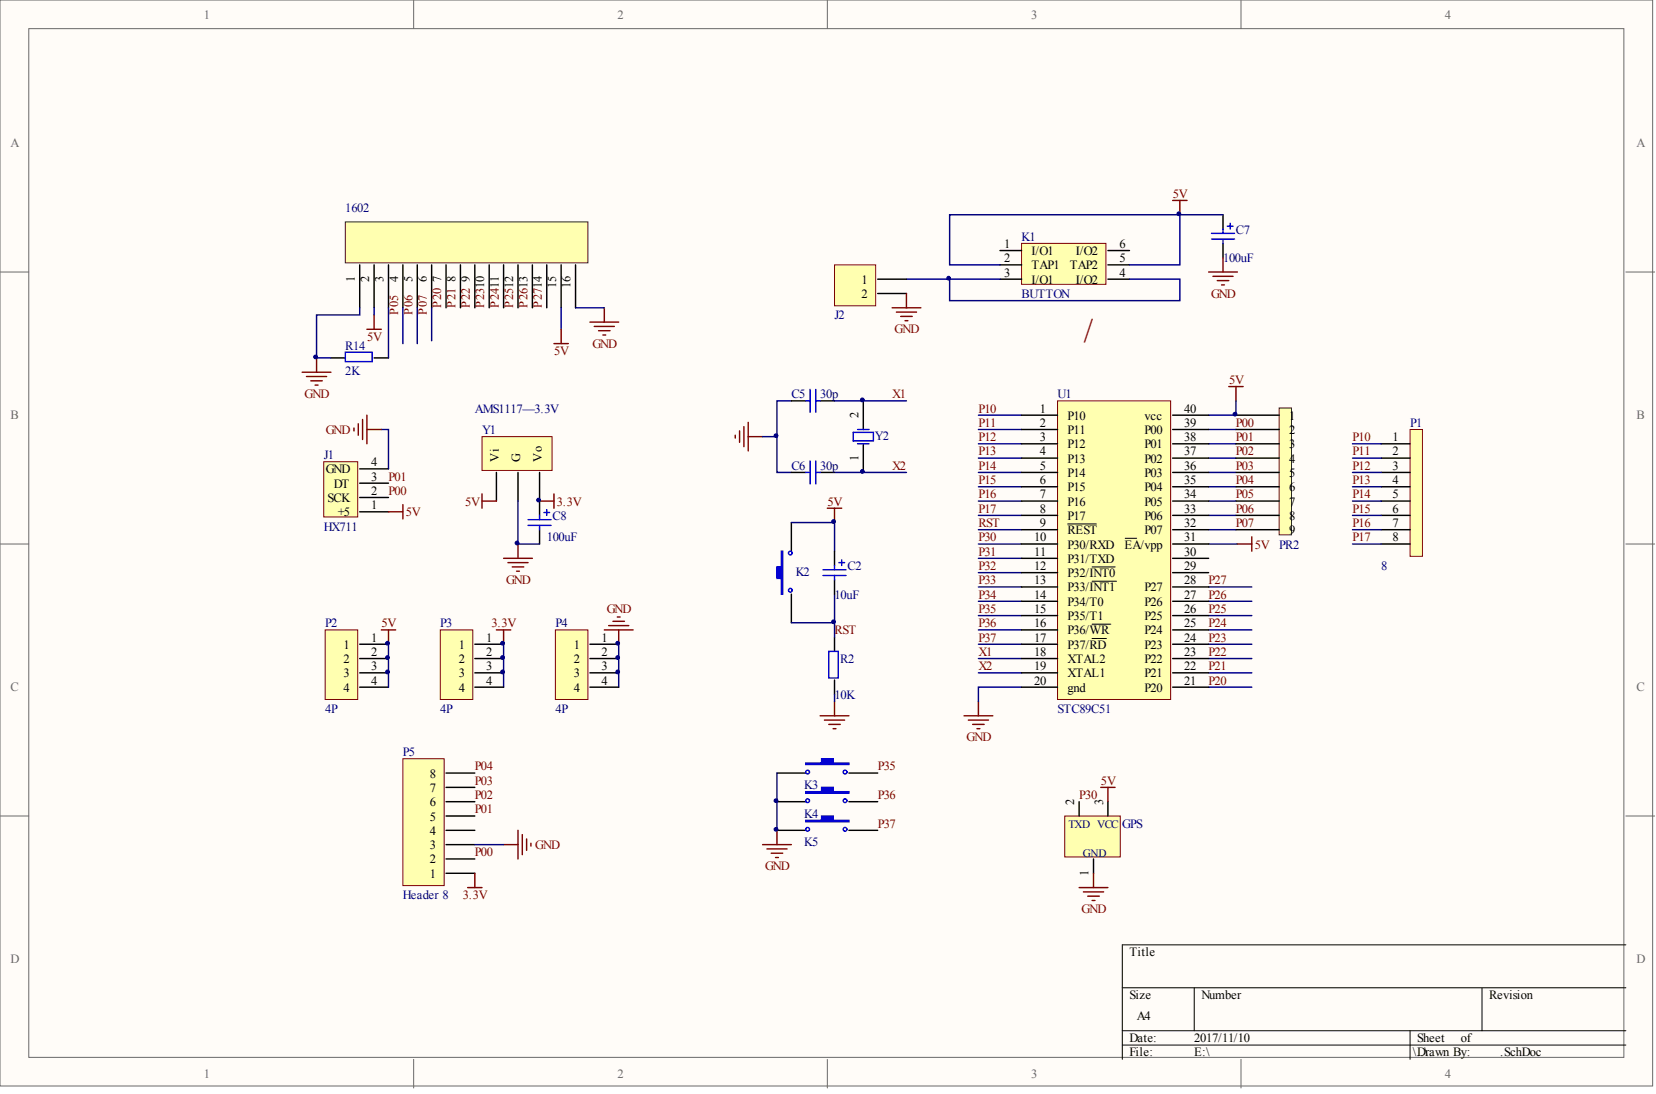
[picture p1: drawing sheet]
<svg xmlns="http://www.w3.org/2000/svg" width="292mm" height="193mm" viewBox="0 0 292 193" stroke-linecap="round" stroke-linejoin="round" font-family="sans-serif">
<defs><g id="words">
<text font-size="5.8" fill="#800000" x="191.2" y="60.4">/</text>
<g font-size="2.2" fill="#696969">
<text x="36" y="3.3">1</text>
<text x="108.9" y="3.3">2</text>
<text x="181.9" y="3.3">3</text>
<text x="254.9" y="3.3">4</text>
<text x="1.9" y="26">A</text>
<text x="288.6" y="26">A</text>
<text x="1.9" y="73.9">B</text>
<text x="288.6" y="73.9">B</text>
<text x="1.9" y="121.9">C</text>
<text x="288.6" y="121.9">C</text>
<text x="1.9" y="169.9">D</text>
<text x="288.6" y="169.9">D</text>
<text x="36" y="190.2">1</text>
<text x="108.9" y="190.2">2</text>
<text x="181.9" y="190.2">3</text>
<text x="254.9" y="190.2">4</text>
</g>
<g font-size="2.2" fill="#800000">
<text x="206.9" y="34.9">5V</text>
<text x="213.6" y="52.5">GND</text>
<text x="70.2" y="55.6" transform="rotate(-90 70.2 55.6)">P05</text>
<text x="72.7" y="55.6" transform="rotate(-90 72.7 55.6)">P06</text>
<text x="75.3" y="55.6" transform="rotate(-90 75.3 55.6)">P07</text>
<text x="77.8" y="54.3" transform="rotate(-90 77.8 54.3)">P20</text>
<text x="80.4" y="54.3" transform="rotate(-90 80.4 54.3)">P21</text>
<text x="82.9" y="54.3" transform="rotate(-90 82.9 54.3)">P22</text>
<text x="85.4" y="54.3" transform="rotate(-90 85.4 54.3)">P2310</text>
<text x="88" y="54.3" transform="rotate(-90 88 54.3)">P2411</text>
<text x="90.5" y="54.3" transform="rotate(-90 90.5 54.3)">P2512</text>
<text x="93" y="54.3" transform="rotate(-90 93 54.3)">P2613</text>
<text x="95.6" y="54.3" transform="rotate(-90 95.6 54.3)">P2714</text>
<text x="157.8" y="58.8">GND</text>
<text x="64.8" y="60.1">5V</text>
<text x="97.8" y="62.6">5V</text>
<text x="104.5" y="61.3">GND</text>
<text x="53.7" y="70.2">GND</text>
<text x="157.4" y="70.2">X1</text>
<text x="216.8" y="67.7">5V</text>
<text x="57.5" y="76.6">GND</text>
<text x="172.6" y="72.8">P10</text>
<text x="172.6" y="75.3">P11</text>
<text x="172.6" y="77.8">P12</text>
<text x="218" y="75.3">P00</text>
<text x="218" y="77.8">P01</text>
<text x="238.6" y="77.8">P10</text>
<text x="157.4" y="82.9">X2</text>
<text x="172.6" y="80.3">P13</text>
<text x="172.6" y="82.9">P14</text>
<text x="218" y="80.3">P02</text>
<text x="218" y="82.9">P03</text>
<text x="238.6" y="80.3">P11</text>
<text x="238.6" y="82.9">P12</text>
<text x="68.5" y="87.3">P00</text>
<text x="68.5" y="84.8">P01</text>
<text x="82.1" y="89.2">5V</text>
<text x="98.2" y="89.2">3.3V</text>
<text x="146" y="89.2">5V</text>
<text x="172.6" y="85.4">P15</text>
<text x="172.6" y="87.9">P16</text>
<text x="218" y="85.4">P04</text>
<text x="218" y="87.9">P05</text>
<text x="238.6" y="85.4">P13</text>
<text x="238.6" y="87.9">P14</text>
<text x="71.6" y="91.1">5V</text>
<text x="172.6" y="93">RST</text>
<text x="172.6" y="90.4">P17</text>
<text x="172.6" y="95.5">P30</text>
<text x="218" y="90.4">P06</text>
<text x="218" y="93">P07</text>
<text x="238.6" y="90.4">P15</text>
<text x="238.6" y="93">P16</text>
<text x="238.6" y="95.5">P17</text>
<text x="172.6" y="98">P31</text>
<text x="172.6" y="100.5">P32</text>
<text x="221.3" y="96.8">5V</text>
<text x="89.3" y="103">GND</text>
<text x="172.6" y="105.6">P34</text>
<text x="172.6" y="103.1">P33</text>
<text x="213.2" y="105.6">P26</text>
<text x="213.2" y="103.1">P27</text>
<text x="67.3" y="110.6">5V</text>
<text x="86.7" y="110.6">3.3V</text>
<text x="107" y="108.1">GND</text>
<text x="147.2" y="111.9">RST</text>
<text x="172.6" y="110.6">P36</text>
<text x="172.6" y="108.1">P35</text>
<text x="172.6" y="113.2">P37</text>
<text x="213.2" y="113.2">P23</text>
<text x="213.2" y="110.6">P24</text>
<text x="213.2" y="108.1">P25</text>
<text x="172.6" y="115.7">X1</text>
<text x="172.6" y="118.2">X2</text>
<text x="213.2" y="118.2">P21</text>
<text x="213.2" y="115.7">P22</text>
<text x="213.2" y="120.7">P20</text>
<text x="170.5" y="130.8">GND</text>
<text x="83.8" y="135.9">P04</text>
<text x="154.8" y="135.9">P35</text>
<text x="83.8" y="143.5">P01</text>
<text x="83.8" y="140.9">P02</text>
<text x="83.8" y="138.4">P03</text>
<text x="154.8" y="140.9">P36</text>
<text x="190.3" y="140.9">P30</text>
<text x="194.2" y="138.4">5V</text>
<text x="94.4" y="149.8">GND</text>
<text x="154.8" y="146">P37</text>
<text x="83.8" y="151">P00</text>
<text x="134.9" y="153.5">GND</text>
<text x="81.6" y="158.5">3.3V</text>
<text x="190.8" y="161.1">GND</text>
</g>
<g font-size="2.2" fill="#000080">
<text x="60.9" y="37.4">1602</text>
<text x="218" y="41.2">C7</text>
<text x="180.2" y="42.5">K1</text>
<text x="215.7" y="46.2">100uF</text>
<text x="180.2" y="52.6">BUTTON</text>
<text x="147.2" y="56.3">J2</text>
<text x="60.9" y="61.7">R14</text>
<text x="60.9" y="66.2">2K</text>
<text x="139.6" y="70.2">C5</text>
<text x="144.7" y="70.2">30p</text>
<text x="186.5" y="70.2">U1</text>
<text x="83.8" y="72.8">AMS1117—3.3V</text>
<text x="85" y="76.6">Y1</text>
<text x="154.3" y="77.6">Y2</text>
<text x="248.7" y="75.3">P1</text>
<text x="57.1" y="81">J1</text>
<text x="139.6" y="82.9">C6</text>
<text x="144.7" y="82.9">30p</text>
<text x="57.1" y="93.6">HX711</text>
<text x="96.4" y="95.5">100uF</text>
<text x="97.5" y="91.7">C8</text>
<text x="140.3" y="101.5">K2</text>
<text x="149.5" y="100.5">C2</text>
<text x="225.6" y="96.8">PR2</text>
<text x="243.6" y="100.5">8</text>
<text x="147.2" y="105.6">10uF</text>
<text x="57.4" y="110.6">P2</text>
<text x="77.7" y="110.6">P3</text>
<text x="98" y="110.6">P4</text>
<text x="148.2" y="117">R2</text>
<text x="57.4" y="125.8">4P</text>
<text x="77.7" y="125.8">4P</text>
<text x="98" y="125.8">4P</text>
<text x="147.2" y="123.3">10K</text>
<text x="186.5" y="125.8">STC89C51</text>
<text x="71.1" y="133.4">P5</text>
<text x="141.9" y="139.2">K3</text>
<text x="141.9" y="144.2">K4</text>
<text x="141.9" y="149.3">K5</text>
<text x="198" y="146">GPS</text>
<text x="71.1" y="158.6">Header 8</text>
</g>
<g font-size="2.2">
<text x="177.1" y="43.7">1</text>
<text x="177.1" y="46.2">2</text>
<text x="182" y="45">I/O1</text>
<text x="182" y="47.5">TAP1</text>
<text x="188.7" y="47.5">TAP2</text>
<text x="189.8" y="45">I/O2</text>
<text x="197.5" y="46.2">5</text>
<text x="197.5" y="43.7">6</text>
<text x="62.6" y="49.8" transform="rotate(-90 62.6 49.8)">1</text>
<text x="65.1" y="49.8" transform="rotate(-90 65.1 49.8)">2</text>
<text x="67.7" y="49.8" transform="rotate(-90 67.7 49.8)">3</text>
<text x="70.2" y="49.8" transform="rotate(-90 70.2 49.8)">4</text>
<text x="72.7" y="49.8" transform="rotate(-90 72.7 49.8)">5</text>
<text x="75.3" y="49.8" transform="rotate(-90 75.3 49.8)">6</text>
<text x="77.8" y="49.8" transform="rotate(-90 77.8 49.8)">7</text>
<text x="80.4" y="49.8" transform="rotate(-90 80.4 49.8)">8</text>
<text x="82.9" y="49.8" transform="rotate(-90 82.9 49.8)">9</text>
<text x="98.1" y="50.9" transform="rotate(-90 98.1 50.9)">15</text>
<text x="100.7" y="50.9" transform="rotate(-90 100.7 50.9)">16</text>
<text x="152" y="50">1</text>
<text x="152" y="52.6">2</text>
<text x="177.1" y="48.8">3</text>
<text x="182" y="50">I/O1</text>
<text x="189.8" y="50">I/O2</text>
<text x="197.5" y="48.8">4</text>
<text x="151.4" y="73.7" transform="rotate(-90 151.4 73.7)">2</text>
<text x="183.4" y="72.8">1</text>
<text x="183.4" y="75.3">2</text>
<text x="183.4" y="77.8">3</text>
<text x="188.3" y="74">P10</text>
<text x="188.3" y="76.6">P11</text>
<text x="201.9" y="76.6">P00</text>
<text x="201.9" y="74">vcc</text>
<text x="208.9" y="77.8">38</text>
<text x="208.9" y="75.3">39</text>
<text x="208.9" y="72.8">40</text>
<text x="227.4" y="74">1</text>
<text x="227.4" y="76.6">2</text>
<text x="245.6" y="77.8">1</text>
<text x="57.5" y="83.5">GND</text>
<text x="65.5" y="82.2">4</text>
<text x="88" y="81.6" transform="rotate(-90 88 81.6)">Vi</text>
<text x="91.8" y="81.6" transform="rotate(-90 91.8 81.6)">G</text>
<text x="95.6" y="81.6" transform="rotate(-90 95.6 81.6)">Vo</text>
<text x="151.4" y="81.4" transform="rotate(-90 151.4 81.4)">1</text>
<text x="183.4" y="80.3">4</text>
<text x="183.4" y="82.9">5</text>
<text x="188.3" y="79.1">P12</text>
<text x="188.3" y="81.6">P13</text>
<text x="201.9" y="81.6">P02</text>
<text x="201.9" y="79.1">P01</text>
<text x="208.9" y="82.9">36</text>
<text x="208.9" y="80.3">37</text>
<text x="227.4" y="79.1">3</text>
<text x="227.4" y="81.6">4</text>
<text x="245.6" y="80.3">2</text>
<text x="245.6" y="82.9">3</text>
<text x="57.8" y="88.5">SCK</text>
<text x="58.9" y="86">DT</text>
<text x="65.5" y="89.8">1</text>
<text x="65.5" y="87.3">2</text>
<text x="65.5" y="84.8">3</text>
<text x="183.4" y="85.4">6</text>
<text x="183.4" y="87.9">7</text>
<text x="188.3" y="84.1">P14</text>
<text x="188.3" y="86.7">P15</text>
<text x="188.3" y="89.2">P16</text>
<text x="201.9" y="89.2">P05</text>
<text x="201.9" y="86.7">P04</text>
<text x="201.9" y="84.1">P03</text>
<text x="208.9" y="87.9">34</text>
<text x="208.9" y="85.4">35</text>
<text x="227.4" y="84.1">5</text>
<text x="227.4" y="86.7">6</text>
<text x="227.4" y="89.2">7</text>
<text x="245.6" y="85.4">4</text>
<text x="245.6" y="87.9">5</text>
<text x="59.6" y="91.1">+5</text>
<text x="182.4" y="95.5">10</text>
<text x="183.4" y="90.4">8</text>
<text x="183.4" y="93">9</text>
<text x="188.3" y="91.7">P17</text>
<text x="188.3" y="94.2">REST</text>
<text x="201.9" y="94.2">P07</text>
<text x="201.9" y="91.7">P06</text>
<text x="208.9" y="95.5">31</text>
<text x="208.9" y="93">32</text>
<text x="208.9" y="90.4">33</text>
<text x="227.4" y="91.7">8</text>
<text x="227.4" y="94.2">9</text>
<text x="245.6" y="90.4">6</text>
<text x="245.6" y="93">7</text>
<text x="245.6" y="95.5">8</text>
<text x="182.4" y="98">11</text>
<text x="182.4" y="100.5">12</text>
<text x="188.3" y="96.8">P30/RXD</text>
<text x="188.3" y="99.3">P31/TXD</text>
<text x="188.3" y="101.8">P32/INT0</text>
<text x="198.4" y="96.8">EA/vpp</text>
<text x="208.9" y="100.5">29</text>
<text x="208.9" y="98">30</text>
<text x="182.4" y="103.1">13</text>
<text x="182.4" y="105.6">14</text>
<text x="188.3" y="104.3">P33/INT1</text>
<text x="188.3" y="106.9">P34/T0</text>
<text x="201.9" y="106.9">P26</text>
<text x="201.9" y="104.3">P27</text>
<text x="208.9" y="105.6">27</text>
<text x="208.9" y="103.1">28</text>
<text x="65.5" y="113.2">1</text>
<text x="85.8" y="113.2">1</text>
<text x="106.1" y="113.2">1</text>
<text x="182.4" y="108.1">15</text>
<text x="182.4" y="110.6">16</text>
<text x="182.4" y="113.2">17</text>
<text x="188.3" y="109.4">P35/T1</text>
<text x="188.3" y="111.9">P36/WR</text>
<text x="201.9" y="111.9">P24</text>
<text x="201.9" y="109.4">P25</text>
<text x="208.9" y="113.2">24</text>
<text x="208.9" y="110.6">25</text>
<text x="208.9" y="108.1">26</text>
<text x="60.6" y="114.4">1</text>
<text x="60.6" y="117">2</text>
<text x="60.6" y="119.5">3</text>
<text x="65.5" y="115.7">2</text>
<text x="65.5" y="118.2">3</text>
<text x="80.9" y="114.4">1</text>
<text x="80.9" y="117">2</text>
<text x="80.9" y="119.5">3</text>
<text x="85.8" y="115.7">2</text>
<text x="85.8" y="118.2">3</text>
<text x="101.2" y="114.4">1</text>
<text x="101.2" y="117">2</text>
<text x="101.2" y="119.5">3</text>
<text x="106.1" y="115.7">2</text>
<text x="106.1" y="118.2">3</text>
<text x="182.4" y="115.7">18</text>
<text x="182.4" y="118.2">19</text>
<text x="188.3" y="114.4">P37/RD</text>
<text x="188.3" y="117">XTAL2</text>
<text x="188.3" y="119.5">XTAL1</text>
<text x="201.9" y="119.5">P21</text>
<text x="201.9" y="117">P22</text>
<text x="201.9" y="114.4">P23</text>
<text x="208.9" y="118.2">22</text>
<text x="208.9" y="115.7">23</text>
<text x="60.6" y="122">4</text>
<text x="65.5" y="120.7">4</text>
<text x="80.9" y="122">4</text>
<text x="85.8" y="120.7">4</text>
<text x="101.2" y="122">4</text>
<text x="106.1" y="120.7">4</text>
<text x="182.4" y="120.7">20</text>
<text x="188.3" y="122">gnd</text>
<text x="201.9" y="122">P20</text>
<text x="208.9" y="120.7">21</text>
<text x="75.8" y="137.2">8</text>
<text x="75.8" y="142.2">6</text>
<text x="75.8" y="139.7">7</text>
<text x="189.5" y="141.9" transform="rotate(-90 189.5 141.9)">2</text>
<text x="194.6" y="141.9" transform="rotate(-90 194.6 141.9)">3</text>
<text x="75.8" y="149.8">3</text>
<text x="75.8" y="147.3">4</text>
<text x="75.8" y="144.7">5</text>
<text x="75.8" y="154.8">1</text>
<text x="75.8" y="152.3">2</text>
<text x="192" y="154.6" transform="rotate(-90 192 154.6)">1</text>
<text x="199.2" y="168.6">Title</text>
<text x="199.2" y="176.2">Size</text>
<text x="211.9" y="176.2">Number</text>
<text x="262.7" y="176.2">Revision</text>
<text x="199.2" y="183.8">Date:</text>
<text x="200.5" y="180">A4</text>
<text x="210.7" y="183.8">2017/11/10</text>
<text x="250" y="183.8">Sheet</text>
<text x="257.7" y="183.8">of</text>
<text x="199.2" y="186.3">File:</text>
<text x="210.7" y="186.3">E:\</text>
<text x="249.2" y="186.3">\.Drawn By:</text>
<text x="250.6" y="186.3">.\</text>
<text x="264.6" y="186.3">.SchDoc</text>
</g>
<g font-size="2" fill="#000080">
<text x="188.4" y="146.1">TXD VCC</text>
<text x="191" y="151.2">GND</text>
</g>
</g></defs>
<g fill="#fffcf8" stroke="#696969" stroke-width=".18">
<path d="M0 0h291.5v191.6h-291.5z"/>
<path d="M5.1 5.1h281.3v181.4h-281.3z"/>
</g>
<path d="M73 0v5.1M145.9 0v5.1M218.9 0v5.1M0 48h5.1M286.8 48h5.1M0 96h5.1M286.8 96h5.1M0 143.9h5.1M286.8 143.9h5.1M73 186.9v5M145.9 186.9v5M218.9 186.9v5" fill="none" stroke="#696969" stroke-width=".18"/>
<path d="M198 174.2h88.8M210.7 174.2v7.6M261.4 174.2v7.6M286.8 166.7h-88.8v20.2M198 181.8h88.8M198 184.3h88.8M248.7 181.8v5.1" fill="none" stroke="#000" stroke-width=".18"/>
<path d="M57.1 81.4h6v9.8h-6z" fill="#ffffb0" stroke="#800000" stroke-width=".18"/>
<path d="M63.4 90.3h5.1M63.4 87.8h5.1M63.4 85.2h5.1M63.4 82.7h5.1" fill="none" stroke="#000" stroke-width=".25"/>
<g fill="none" stroke="#000080" stroke-width=".25">
<path d="M67.3 75.8h1.2v6.9M172.6 75.8h7.6M172.6 78.3h7.6M172.6 73.2h7.6M213.2 75.8h4.8M213.2 78.3h4.8M218 70.7v2.5h-4.8M172.6 96h7.6M172.6 93.4h7.6M172.6 80.8h7.6M172.6 83.3h7.6M172.6 85.9h7.6"/>
<path d="M172.6 88.4h7.6M172.6 90.9h7.6M172.6 98.5h7.6M213.2 96h5.1M213.2 93.4h4.8M213.2 80.8h4.8M213.2 83.3h4.8M213.2 85.9h4.8M213.2 88.4h4.8M213.2 90.9h4.8M172.6 106.1h7.6M172.6 108.6h7.6"/>
<path d="M172.6 111.1h7.6M172.6 116.2h7.6M172.6 118.7h7.6M172.6 113.6h7.6M172.6 103.5h7.6M172.6 101h7.6M213.2 106.1h7.6M213.2 108.6h7.6M213.2 111.1h7.6M213.2 116.2h7.6M213.2 118.7h7.6M213.2 113.6h7.6"/>
<path d="M213.2 103.5h7.6M180.2 121.2h-7.6v2.5M213.2 121.2h7.6"/>
</g>
<path d="M216.7 68.2h2.6M218 68.2v2.5M170 126.3h5.1M170.8 127h3.6M171.6 127.8h2M172.3 128.5h.5M172.6 123.7v2.6" fill="none" stroke="#800000" stroke-width=".25"/>
<path d="M186.5 70.7h20v52.7h-20z" fill="#ffffb0" stroke="#800000" stroke-width=".18"/>
<g fill="none" stroke="#000" stroke-width=".25">
<path d="M180.2 73.2h6.3M180.2 75.8h6.3M180.2 78.3h6.3M206.8 73.2h6.4M206.8 75.8h6.4M206.8 78.3h6.4M180.2 80.8h6.3M180.2 83.3h6.3M180.2 85.9h6.3M180.2 88.4h6.3M180.2 90.9h6.3M180.2 93.4h6.3"/>
<path d="M180.2 96h6.3M180.2 98.5h6.3M206.8 80.8h6.4M206.8 83.3h6.4M206.8 85.9h6.4M206.8 88.4h6.4M206.8 90.9h6.4M206.8 93.4h6.4M206.8 96h6.4M206.8 98.5h6.4M180.2 101h6.3M180.2 103.5h6.3"/>
<path d="M180.2 106.1h6.3M180.2 108.6h6.3M180.2 111.1h6.3M180.2 113.6h6.3M180.2 116.2h6.3M180.2 118.7h6.3M206.8 101h6.4M206.8 103.5h6.4M206.8 106.1h6.4M206.8 108.6h6.4M206.8 111.1h6.4M206.8 113.6h6.4"/>
<path d="M206.8 116.2h6.4M206.8 118.7h6.4M180.2 121.2h6.3M206.8 121.2h6.4"/>
</g>
<path d="M188.3 92.4h5.1M192.6 100h4.1M198.5 94.9h2M192.6 102.5h4.3M192.6 110.1h3.3M192.6 112.6h2.6" fill="none" stroke="#000" stroke-width=".18"/>
<path d="M180.2 42.9h14.9v7.3h-14.9z" fill="#ffffb0" stroke="#800000" stroke-width=".18"/>
<g fill="none" stroke="#000" stroke-width=".25">
<path d="M215.7 37.9v2.5M176.4 44.2h3.8M176.4 46.7h3.8M176.4 49.2h3.8M195.4 44.2h3.8M195.4 46.7h3.8M195.4 49.2h3.8M215.7 42.9v2.6M139.6 70.7h2.5M144.7 70.7h2.5M152.3 70.7v5.1M152.3 78.3v5"/>
<path d="M139.6 92.2v5M139.6 83.3h2.5M144.7 83.3h2.5M147.2 97.2v2.5M139.6 104.8v5M147.2 102.3v2.5M147.2 112.4v2.5M147.2 119.9v2.6"/>
</g>
<path d="M208.1 37.9h7.6M167.5 49.2v3.8h40.6v-3.8h-8.9M176.4 46.7h-8.9v-8.8h40.6v8.8h-8.9M134.5 77h2.5M139.6 70.7h-2.6v12.6h2.6M147.2 70.7h12.7M139.6 92.2h7.6v5M147.2 83.3h12.7M139.6 109.8h7.6M147.2 104.8v7.6M147.2 122.5v1.2" fill="none" stroke="#000080" stroke-width=".25"/>
<g fill="none" stroke="#800000" stroke-width=".25">
<path d="M206.8 35.4h2.6M208.1 35.4v2.5M213.2 48h5.1M213.9 48.7h3.6M214.7 49.5h2M215.5 50.3h.5M215.7 45.5v2.5M62.4 75.5v.5M63.2 74.7v2.1M64 74v3.5M64.7 73.2v5.1M64.7 75.8h2.6"/>
<path d="M129.7 76.8v.5M130.5 76v2M131.2 75.3v3.5M132 74.5v5M132 77h2.5M144.7 126.3h5M145.4 127h3.6M146.2 127.8h2M146.9 128.5h.6M147.2 123.7v2.6"/>
</g>
<path d="M137.8 97.2h.3v7.6h-.3v-2.8h-.8v-2h.8z" fill-rule="evenodd" fill="#00f" stroke="#00f" stroke-width=".25"/>
<g fill="none" stroke="#00f" stroke-width=".25">
<path d="M216.5 39.9h1M217 39.4v1M213.7 41.2h4.1M213.7 42.2h4.1M215.7 40.4v.8M215.7 42.2v.7M142.1 70.7h.8M142.9 68.7v4M143.9 68.7v4M143.9 70.7h.8M150.5 76.3h3.6v1.5h-3.6zM151.3 75.8h2"/>
<path d="M151.3 78.3h2M142.1 83.3h.8M142.9 81.3v4.1M143.9 81.3v4.1M143.9 83.3h.8M147.2 99.7v.8M148 99.2h1M148.5 98.7v1M145.2 100.5h4M145.2 101.5h4M146.2 114.9h1.7v4.7h-1.7zM147.2 101.5v.8"/>
<circle cx="139.4" cy="97.5" r=".33"/>
<circle cx="139.4" cy="104.1" r=".33"/>
</g>
<path d="M60.9 39.1h42.8v7.3h-42.8z" fill="#ffffb0" stroke="#491010" stroke-width=".18"/>
<g fill="none" stroke="#000" stroke-width=".25">
<path d="M63.4 46.7v7.6M66 46.7v7.6M68.5 46.7v7.6M71.1 46.7v7.6M73.6 46.7v7.6M76.1 46.7v7.6M78.7 46.7v7.6M81.2 46.7v7.6M83.8 46.7v7.6M86.3 46.7v7.6M88.8 46.7v7.6M91.4 46.7v7.6"/>
<path d="M93.9 46.7v7.6M96.4 46.7v7.6M99 46.7v7.6M101.5 46.7v7.6M58.4 63.1h2.5M66 63.1h2.5"/>
</g>
<g fill="none" stroke="#800000" stroke-width=".25">
<path d="M64.7 58.1h2.6M66 55.6v2.5M99 58.1v2.5M104.1 56.8h5M104.8 57.6h3.6M105.6 58.3h2M106.3 59.1h.5M106.6 54.3v2.5M53.3 65.7h5.1M54.1 66.4h3.5M54.8 67.2h2.1M55.6 67.9h.5"/>
<path d="M55.8 63.1v2.6M97.7 60.6h2.5"/>
</g>
<path d="M63.4 54.3v1.3h-7.6v7.5h2.6M66 54.3v1.3M68.5 54.3v8.8M71.1 54.3v6.3M73.6 54.3v6.3M76.1 54.3v5.8M99 54.3v3.8M101.5 54.3h5.1M159.9 49.2h16.5" fill="none" stroke="#000080" stroke-width=".25"/>
<path d="M60.9 62.1h4.7v1.7h-4.7z" fill="none" stroke="#00f" stroke-width=".25"/>
<path d="M248.7 75.8h2.2v22.3h-2.2z" fill="#ffffb0" stroke="#800000" stroke-width=".18"/>
<path d="M243.6 78.3h5.1M243.6 80.8h5.1M243.6 83.3h5.1M243.6 85.9h5.1M243.6 88.4h5.1M243.6 90.9h5.1M243.6 93.4h5.1M243.6 96h5.1" fill="none" stroke="#000" stroke-width=".25"/>
<path d="M85 77h12.4v6h-12.4z" fill="#ffffb0" stroke="#800000" stroke-width=".18"/>
<path d="M87.6 83.3v5.1M91.4 83.3v5.1M95.2 83.3v5.1" fill="none" stroke="#000" stroke-width=".25"/>
<path d="M88.8 98.5h5.1M89.6 99.2h3.5M90.4 100h2M91.4 96v2.5M95.2 88.4h2.5M97.7 87.1v2.5M91.1 100.8h.5" fill="none" stroke="#800000" stroke-width=".25"/>
<path d="M57.4 111.1h5.7v12.3h-5.7z" fill="#ffffb0" stroke="#800000" stroke-width=".18"/>
<path d="M95.2 88.4v2.5M95.2 93.4v2.6M63.4 113.6h5.1M63.4 116.2h5.1M63.4 118.7h5.1M63.4 121.2h5.1" fill="none" stroke="#000" stroke-width=".25"/>
<path d="M91.4 88.4v7.6h3.8M68.5 113.6v7.6M88.8 113.6v7.6M109.1 113.6v7.6" fill="none" stroke="#000080" stroke-width=".25"/>
<path d="M87.6 111.1h2.5M88.8 111.1v2.5M106.6 111.1h5.1M107.4 110.4h3.5M108.1 109.6h2M108.9 108.8h.5M109.1 111.1v2.5" fill="none" stroke="#800000" stroke-width=".25"/>
<path d="M93.1 91.7h4.1M93.1 92.7h4.1M95.2 90.9v.8M95.2 92.7v.7M95.9 90.4h1M96.4 89.9v1" fill="none" stroke="#00f" stroke-width=".25"/>
<path d="M77.7 111.1h5.7v12.3h-5.7z" fill="#ffffb0" stroke="#800000" stroke-width=".18"/>
<path d="M83.8 113.6h5M83.8 116.2h5M83.8 118.7h5M83.8 121.2h5" fill="none" stroke="#000" stroke-width=".25"/>
<path d="M98 111.1h5.7v12.3h-5.7z" fill="#ffffb0" stroke="#800000" stroke-width=".18"/>
<path d="M104.1 113.6h5M104.1 116.2h5M104.1 118.7h5M104.1 121.2h5" fill="none" stroke="#000" stroke-width=".25"/>
<path d="M147.2 46.7h7.3v7.2h-7.3z" fill="#ffffb0" stroke="#800000" stroke-width=".18"/>
<path d="M154.8 49.2h5.1M154.8 51.8h5.1" fill="none" stroke="#000" stroke-width=".25"/>
<g fill="none" stroke="#800000" stroke-width=".25">
<path d="M157.4 54.3h5M158.1 55.1h3.6M158.9 55.8h2M159.6 56.6h.5M159.9 51.8v2.5M68.5 90.3h2.6M71.1 89v2.5M85 87.1v2.5M85 88.4h2.6M145.9 89.6h2.6M147.2 89.6v2.6M218.3 96h2.5"/>
<path d="M220.8 94.7v2.5M67.3 111.1h2.5M68.5 111.1v2.5"/>
</g>
<path d="M225.6 72h2.2v22.3h-2.2z" fill="#ffffb0" stroke="#491010" stroke-width=".18"/>
<g fill="none" stroke="#000" stroke-width=".25">
<path d="M218 73.2h7.6M218 75.8h7.6M218 78.3h7.6M218 80.8h7.6M218 83.3h7.6M218 85.9h7.6M218 88.4h7.6M218 90.9h7.6M218 93.4h7.6M137 136.4h5.1M149.7 136.4h5.1M137 141.4h5.1"/>
<path d="M137 146.5h5.1M149.7 141.4h5.1M149.7 146.5h5.1"/>
</g>
<g fill="#00f" stroke="#00f" stroke-width=".25">
<path d="M142.1 134.6h2.8v-.8h2v.8h2.8v.2h-7.6z" fill-rule="evenodd"/>
<path d="M142.1 139.6h2.8v-.7h2v.7h2.8v.3h-7.6z" fill-rule="evenodd"/>
<path d="M142.1 144.7h2.8v-.8h2v.8h2.8v.2h-7.6z" fill-rule="evenodd"/>
</g>
<g fill="none" stroke="#00f" stroke-width=".25">
<circle cx="142.5" cy="136.2" r=".33"/>
<circle cx="149.1" cy="136.2" r=".33"/>
<circle cx="142.5" cy="141.2" r=".33"/>
<circle cx="142.5" cy="146.3" r=".33"/>
<circle cx="149.1" cy="141.2" r=".33"/>
<circle cx="149.1" cy="146.3" r=".33"/>
</g>
<path d="M137 136.4v10.1" fill="none" stroke="#000080" stroke-width=".25"/>
<path d="M134.5 149h5.1M135.3 149.7h3.5M136 150.5h2.1M136.8 151.3h.5M137 146.5v2.5" fill="none" stroke="#800000" stroke-width=".25"/>
<path d="M71.1 133.8h7.2v22.4h-7.2z" fill="#ffffb0" stroke="#800000" stroke-width=".18"/>
<path d="M78.7 138.9h5.1M78.7 136.4h5.1M78.7 154h5.1M78.7 151.5h5.1M78.7 149h5.1M78.7 146.5h5.1M78.7 143.9h5.1M78.7 141.4h5.1" fill="none" stroke="#000" stroke-width=".25"/>
<path d="M82.5 156.6h2.5M83.8 154v2.6M88.8 149h2.6M91.4 146.5v5M92.1 147.2v3.6M92.9 148v2M93.7 148.7v.5" fill="none" stroke="#800000" stroke-width=".25"/>
<path d="M238.6 78.3h5M238.6 80.8h5M238.6 83.3h5M238.6 85.9h5M238.6 88.4h5M238.6 90.9h5M238.6 93.4h5M238.6 96h5M83.8 149h5" fill="none" stroke="#000080" stroke-width=".25"/>
<path d="M187.8 143.9h9.8v7.3h-9.8z" fill="#ffffb0" stroke="#800000" stroke-width=".18"/>
<path d="M190.3 141.4v2.5M192.9 151.5v2.5M195.4 141.4v2.5" fill="none" stroke="#000" stroke-width=".25"/>
<path d="M194.2 138.9h2.5M195.4 138.9v2.5M190.3 156.6h5.1M191.1 157.3h3.6M191.9 158.1h2M192.6 158.8h.5M192.9 154v2.6" fill="none" stroke="#800000" stroke-width=".25"/>
<g fill="#000080" stroke="#000080" stroke-width=".18">
<circle cx="55.7" cy="63" r=".34"/>
<circle cx="68.3" cy="118.5" r=".34"/>
<circle cx="68.3" cy="116" r=".33"/>
<circle cx="68.3" cy="113.5" r=".33"/>
<circle cx="88.6" cy="118.5" r=".34"/>
<circle cx="88.7" cy="116" r=".33"/>
<circle cx="88.7" cy="113.5" r=".33"/>
<circle cx="91.2" cy="95.8" r=".33"/>
<circle cx="95" cy="88.2" r=".33"/>
<circle cx="108.9" cy="118.5" r=".34"/>
<circle cx="109" cy="116" r=".33"/>
<circle cx="109" cy="113.5" r=".33"/>
<circle cx="136.9" cy="146.3" r=".33"/>
<circle cx="136.9" cy="141.2" r=".33"/>
<circle cx="136.9" cy="76.8" r=".33"/>
<circle cx="147" cy="109.7" r=".33"/>
<circle cx="147" cy="92" r=".33"/>
<circle cx="152.1" cy="83.2" r=".33"/>
<circle cx="152.1" cy="70.5" r=".34"/>
<circle cx="167.3" cy="49.1" r=".33"/>
<circle cx="207.9" cy="37.7" r=".33"/>
<circle cx="217.8" cy="73.1" r=".33"/>
</g>
<use href="#words"/>
</svg>
